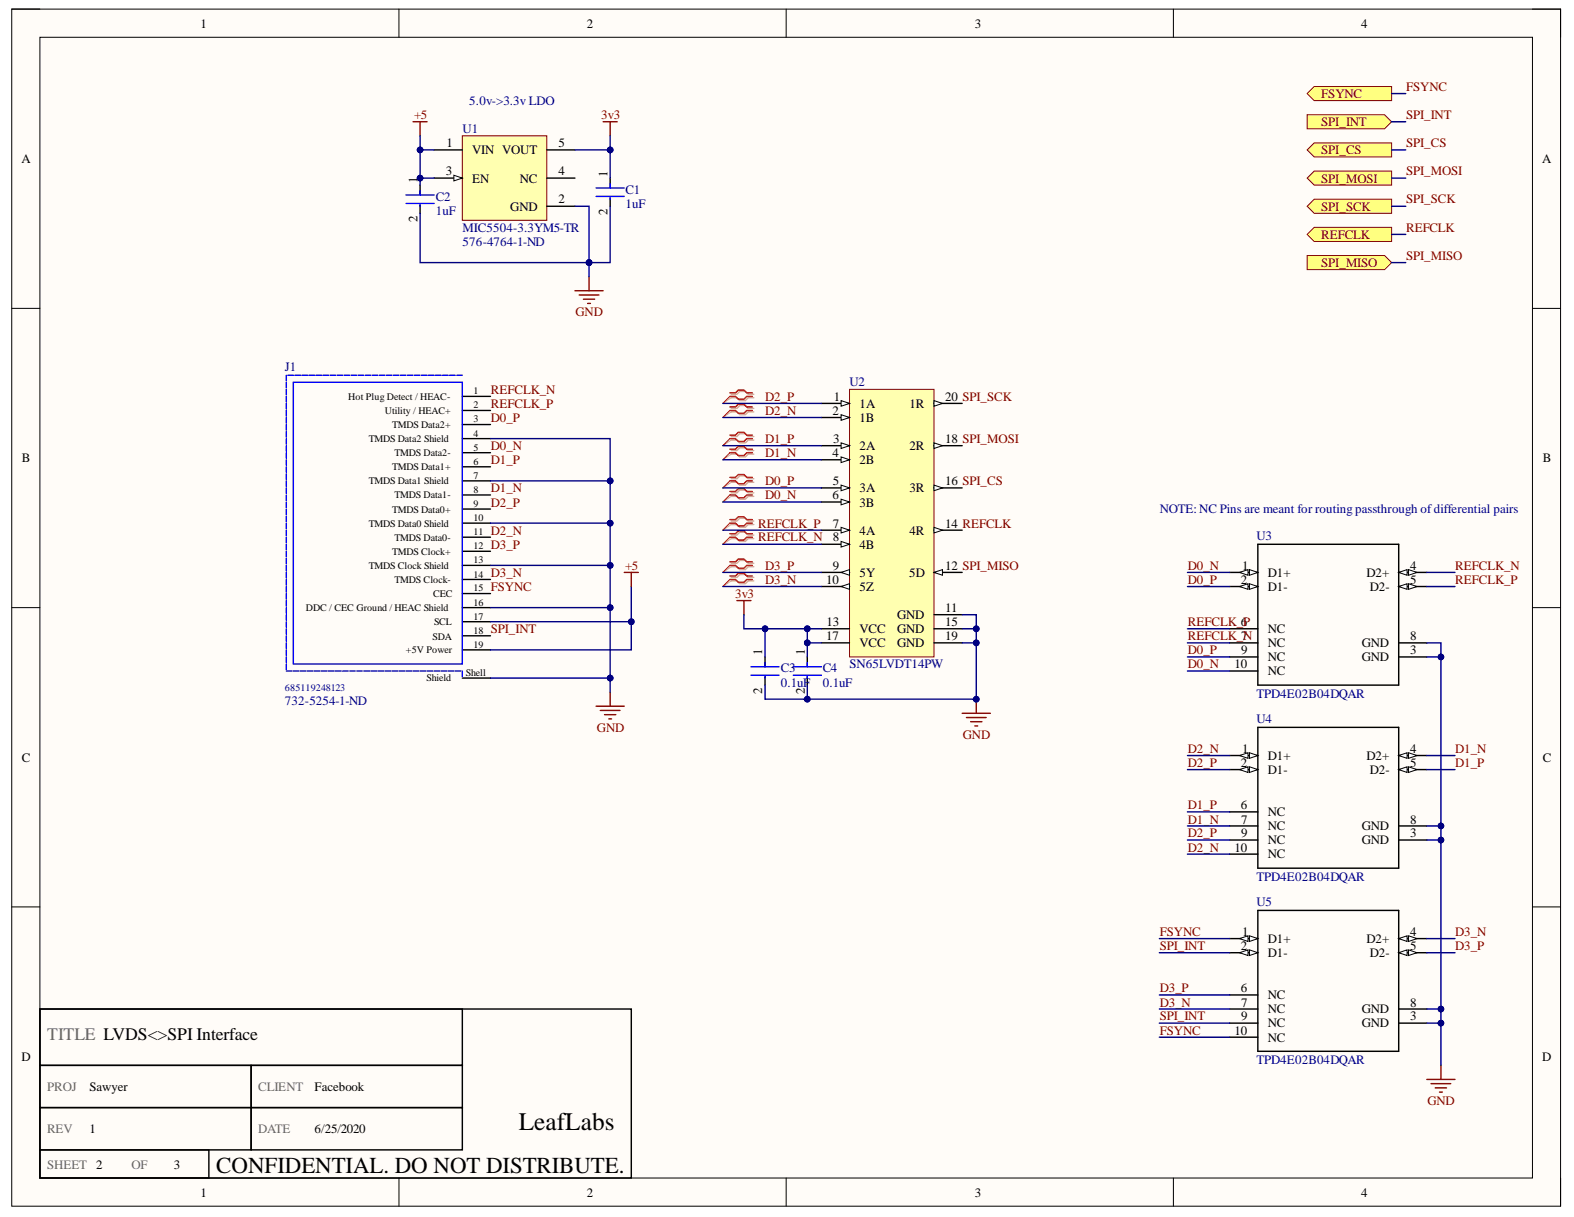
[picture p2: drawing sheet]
<svg xmlns="http://www.w3.org/2000/svg" width="279mm" height="216mm" viewBox="0 0 279 216" stroke-linecap="round" stroke-linejoin="round" font-family="sans-serif">
<defs><g id="words">
<text font-size="4.5" x="92.1" y="200.5">LeafLabs</text>
<text font-size="4.1" x="38.4" y="208.1">CONFIDENTIAL. DO NOT DISTRIBUTE.</text>
<text font-size="3.1" fill="#666" x="8.4" y="184.6">TITLE LVDS&lt;&gt;SPI Interface</text>
<g font-size="2.3">
<text x="35.6" y="4.9">1</text>
<text x="104.2" y="4.9">2</text>
<text x="173" y="4.9">3</text>
<text x="241.6" y="4.9">4</text>
<text x="3.8" y="28.9">A</text>
<text x="79.2" y="26.1">1</text>
<text x="83.8" y="27.4">VIN VOUT</text>
<text x="99.1" y="26.1">5</text>
<text x="273.8" y="28.9">A</text>
<text x="74.1" y="32.5" transform="rotate(-90 74.1 32.5)">1</text>
<text x="79.2" y="31.1">3</text>
<text x="83.8" y="32.4">EN</text>
<text x="92.3" y="32.4">NC</text>
<text x="99.1" y="31.1">4</text>
<text x="107.8" y="31.4" transform="rotate(-90 107.8 31.4)">1</text>
<text x="74.1" y="39.4" transform="rotate(-90 74.1 39.4)">2</text>
<text x="90.6" y="37.4">GND</text>
<text x="99.1" y="36.1">2</text>
<text x="107.8" y="38.1" transform="rotate(-90 107.8 38.1)">2</text>
<text x="148" y="71.1">1</text>
<text x="167.8" y="71.1">20 SPI_SCK</text>
<text x="147.8" y="73.6">2</text>
<text x="152.6" y="72.4">1A</text>
<text x="152.6" y="74.8">1B</text>
<text x="161.5" y="72.4">1R</text>
<text x="3.9" y="82">B</text>
<text x="147.8" y="81.1">4</text>
<text x="147.9" y="78.6">3</text>
<text x="152.6" y="79.8">2A</text>
<text x="152.6" y="82.3">2B</text>
<text x="161.5" y="79.8">2R</text>
<text x="167.8" y="78.6">18 SPI_MOSI</text>
<text x="273.9" y="82">B</text>
<text x="147.8" y="88.6">6</text>
<text x="147.8" y="86.1">5</text>
<text x="152.6" y="87.3">3A</text>
<text x="152.6" y="89.9">3B</text>
<text x="161.5" y="87.3">3R</text>
<text x="167.8" y="86.1">16 SPI_CS</text>
<text x="147.8" y="93.6">7</text>
<text x="152.6" y="94.9">4A</text>
<text x="161.5" y="94.9">4R</text>
<text x="167.8" y="93.6">14 REFCLK</text>
<text x="147.8" y="96">8</text>
<text x="147.8" y="101.1">9</text>
<text x="152.6" y="97.3">4B</text>
<text x="167.8" y="101.1">12 SPI_MISO</text>
<text x="220.5" y="101.1">1</text>
<text x="250.3" y="101.1">4</text>
<text x="146.7" y="103.6">10</text>
<text x="152.6" y="102.3">5Y</text>
<text x="152.6" y="104.8">5Z</text>
<text x="161.4" y="102.3">5D</text>
<text x="220.2" y="103.6">2</text>
<text x="225.1" y="102.3">D1+</text>
<text x="225.1" y="104.8">D1-</text>
<text x="242.6" y="102.3">D2+</text>
<text x="243.2" y="104.8">D2-</text>
<text x="250.3" y="103.6">5</text>
<text x="146.7" y="113.5">17</text>
<text x="146.7" y="111.1">13</text>
<text x="152.6" y="112.4">VCC</text>
<text x="159.3" y="109.8">GND</text>
<text x="159.3" y="112.4">GND</text>
<text x="167.8" y="108.6">11</text>
<text x="167.8" y="111.1">15</text>
<text x="167.8" y="113.5">19</text>
<text x="225.1" y="112.4">NC</text>
<text x="250.3" y="113.5">8</text>
<text x="135.3" y="116.2" transform="rotate(-90 135.3 116.2)">1</text>
<text x="142.8" y="116.2" transform="rotate(-90 142.8 116.2)">1</text>
<text x="152.6" y="114.8">VCC</text>
<text x="159.3" y="114.8">GND</text>
<text x="219.1" y="118.5">10</text>
<text x="220.3" y="116.1">9</text>
<text x="225.1" y="114.8">NC</text>
<text x="225.1" y="117.3">NC</text>
<text x="225.1" y="119.8">NC</text>
<text x="241.7" y="117.3">GND</text>
<text x="241.7" y="114.8">GND</text>
<text x="250.3" y="116.1">3</text>
<text x="135.3" y="123.1" transform="rotate(-90 135.3 123.1)">2</text>
<text x="142.8" y="123.1" transform="rotate(-90 142.8 123.1)">2</text>
<text x="3.9" y="135.1">C</text>
<text x="220.2" y="136">2</text>
<text x="220.5" y="133.6">1</text>
<text x="225.1" y="134.8">D1+</text>
<text x="225.1" y="137.3">D1-</text>
<text x="242.6" y="134.8">D2+</text>
<text x="243.2" y="137.3">D2-</text>
<text x="250.3" y="133.6">4</text>
<text x="250.3" y="136">5</text>
<text x="273.9" y="135.1">C</text>
<text x="220.2" y="143.6">6</text>
<text x="220.3" y="146.1">7</text>
<text x="220.3" y="148.5">9</text>
<text x="225.1" y="144.8">NC</text>
<text x="225.1" y="147.3">NC</text>
<text x="225.1" y="149.8">NC</text>
<text x="241.7" y="149.8">GND</text>
<text x="241.7" y="147.3">GND</text>
<text x="250.3" y="148.5">3</text>
<text x="250.3" y="146.1">8</text>
<text x="219.1" y="151.1">10</text>
<text x="225.1" y="152.3">NC</text>
<text x="220.5" y="166">1</text>
<text x="225.1" y="167.3">D1+</text>
<text x="242.6" y="167.3">D2+</text>
<text x="250.3" y="166">4</text>
<text x="220.2" y="168.6">2</text>
<text x="225.1" y="169.8">D1-</text>
<text x="243.2" y="169.8">D2-</text>
<text x="250.3" y="168.6">5</text>
<text x="220.2" y="176">6</text>
<text x="220.3" y="178.6">7</text>
<text x="225.1" y="177.3">NC</text>
<text x="225.1" y="179.7">NC</text>
<text x="241.7" y="179.7">GND</text>
<text x="250.3" y="178.6">8</text>
<text x="219.1" y="183.5">10</text>
<text x="220.3" y="181">9</text>
<text x="225.1" y="182.3">NC</text>
<text x="225.1" y="184.8">NC</text>
<text x="241.7" y="182.3">GND</text>
<text x="250.3" y="181">3</text>
<text x="3.8" y="188.2">D</text>
<text x="273.8" y="188.2">D</text>
<text x="15.9" y="193.5">Sawyer</text>
<text x="55.8" y="193.5">Facebook</text>
<text x="15.9" y="201">1</text>
<text x="55.8" y="201">6/25/2020</text>
<text x="17.1" y="207.3">2</text>
<text x="30.9" y="207.3">3</text>
<text x="35.6" y="212.3">1</text>
<text x="104.2" y="212.3">2</text>
<text x="173" y="212.3">3</text>
<text x="241.6" y="212.3">4</text>
</g>
<g font-size="2.3" fill="#800000">
<text x="234.5" y="17.4">FSYNC</text>
<text x="249.6" y="16.1">FSYNC</text>
<text x="73.5" y="21.1">+5</text>
<text x="106.7" y="21.1">3v3</text>
<text x="234.5" y="22.4">SPI_INT</text>
<text x="249.6" y="21.1">SPI_INT</text>
<text x="234.5" y="27.4">SPI_CS</text>
<text x="249.6" y="26.1">SPI_CS</text>
<text x="234.5" y="32.4">SPI_MOSI</text>
<text x="249.6" y="31.1">SPI_MOSI</text>
<text x="234.5" y="37.4">SPI_SCK</text>
<text x="249.6" y="36.1">SPI_SCK</text>
<text x="249.6" y="41.1">REFCLK</text>
<text x="234.5" y="42.4">REFCLK</text>
<text x="234.5" y="47.3">SPI_MISO</text>
<text x="249.6" y="46.1">SPI_MISO</text>
<text x="102.2" y="56.1">GND</text>
<text x="87.1" y="69.8">REFCLK_N</text>
<text x="135.8" y="71.1">D2_P</text>
<text x="87.1" y="74.8">D0_P</text>
<text x="87.1" y="72.4">REFCLK_P</text>
<text x="135.8" y="73.6">D2_N</text>
<text x="87.1" y="79.8">D0_N</text>
<text x="87.1" y="82.3">D1_P</text>
<text x="135.8" y="78.6">D1_P</text>
<text x="135.8" y="81.1">D1_N</text>
<text x="87.1" y="87.3">D1_N</text>
<text x="87.1" y="89.9">D2_P</text>
<text x="135.8" y="86.1">D0_P</text>
<text x="135.8" y="88.6">D0_N</text>
<text x="87.1" y="94.9">D2_N</text>
<text x="134.6" y="93.6">REFCLK_P</text>
<text x="87.1" y="97.3">D3_P</text>
<text x="111" y="101.1">+5</text>
<text x="134.6" y="96">REFCLK_N</text>
<text x="135.8" y="101.1">D3_P</text>
<text x="210.8" y="101.1">D0_N</text>
<text x="258.3" y="101.1">REFCLK_N</text>
<text x="87.1" y="102.3">D3_N</text>
<text x="87.1" y="104.8">FSYNC</text>
<text x="130.5" y="106.1">3v3</text>
<text x="135.8" y="103.6">D3_N</text>
<text x="210.8" y="103.6">D0_P</text>
<text x="258.3" y="103.6">REFCLK_P</text>
<text x="87.1" y="112.4">SPI_INT</text>
<text x="210.8" y="113.5">REFCLK_7N</text>
<text x="210.8" y="111.1">REFCLK_6P</text>
<text x="210.8" y="118.5">D0_N</text>
<text x="210.8" y="116.1">D0_P</text>
<text x="106" y="129.8">GND</text>
<text x="170.9" y="131">GND</text>
<text x="210.8" y="133.6">D2_N</text>
<text x="210.8" y="136">D2_P</text>
<text x="258.3" y="133.6">D1_N</text>
<text x="258.3" y="136">D1_P</text>
<text x="210.8" y="143.6">D1_P</text>
<text x="210.8" y="148.5">D2_P</text>
<text x="210.8" y="146.1">D1_N</text>
<text x="210.8" y="151.1">D2_N</text>
<text x="205.9" y="166">FSYNC</text>
<text x="258.3" y="166">D3_N</text>
<text x="205.9" y="168.6">SPI_INT</text>
<text x="258.3" y="168.6">D3_P</text>
<text x="205.9" y="178.6">D3_N</text>
<text x="205.9" y="176">D3_P</text>
<text x="205.9" y="181">SPI_INT</text>
<text x="205.9" y="183.5">FSYNC</text>
<text x="253.4" y="196.1">GND</text>
</g>
<g font-size="2.3" fill="#000080">
<text x="82.1" y="23.6">U1</text>
<text x="83.3" y="18.6">5.0v-&gt;3.3v LDO</text>
<text x="77.4" y="35.6">C2</text>
<text x="111" y="34.4">C1</text>
<text x="77.4" y="38.1">1uF</text>
<text x="82.1" y="41.1">MIC5504-3.3YM5-TR</text>
<text x="111" y="36.9">1uF</text>
<text x="82.1" y="43.6">576-4764-1-ND</text>
<text x="50.6" y="65.9">J1</text>
<text x="150.8" y="68.6">U2</text>
<text x="205.9" y="91.1">NOTE:NC Pins are meant for routingpassthrough ofdifferential pairs</text>
<text x="223" y="95.9">U3</text>
<text x="138.6" y="119.3">C3</text>
<text x="146.1" y="119.3">C4</text>
<text x="150.8" y="118.5">SN65LVDT14PW</text>
<text x="50.6" y="125">732-5254-1-ND</text>
<text x="138.6" y="121.8">0.1uF</text>
<text x="146.1" y="121.8">0.1uF</text>
<text x="223" y="123.9">TPD4E02B04DQAR</text>
<text x="223" y="128.3">U4</text>
<text x="223" y="156.3">TPD4E02B04DQAR</text>
<text x="223" y="160.8">U5</text>
<text x="223" y="188.8">TPD4E02B04DQAR</text>
</g>
<g font-size="2.3" fill="#666">
<text x="8.4" y="193.5">PROJ</text>
<text x="45.8" y="193.5">CLIENT</text>
<text x="8.4" y="201">REV</text>
<text x="45.8" y="201">DATE</text>
<text x="8.4" y="207.3">SHEET</text>
<text x="23.3" y="207.3">OF</text>
</g>
<g font-size="1.8">
<text x="61.8" y="70.9">Hot Plug Detect / HEAC-</text>
<text x="84.1" y="69.9">1</text>
<text x="68.3" y="73.5">Utility / HEAC+</text>
<text x="69.6" y="75.9">TMDS Data2+</text>
<text x="84.1" y="72.5">2</text>
<text x="84.1" y="74.9">3</text>
<text x="84.1" y="77.4">4</text>
<text x="65.5" y="78.5">TMDS Data2 Shield</text>
<text x="69.6" y="83.4">TMDS Data1+</text>
<text x="70" y="80.9">TMDS Data2-</text>
<text x="84.1" y="80">5</text>
<text x="84.1" y="82.4">6</text>
<text x="65.5" y="85.9">TMDS Data1 Shield</text>
<text x="70" y="88.4">TMDS Data1-</text>
<text x="84.1" y="85">7</text>
<text x="84.1" y="87.4">8</text>
<text x="84.1" y="90">9</text>
<text x="65.5" y="93.4">TMDS Data0 Shield</text>
<text x="69.6" y="91">TMDS Data0+</text>
<text x="70" y="96">TMDS Data0-</text>
<text x="84.1" y="92.4">10</text>
<text x="84.1" y="94.9">11</text>
<text x="65.5" y="100.9">TMDS Clock Shield</text>
<text x="69.6" y="98.4">TMDS Clock+</text>
<text x="84.1" y="97.4">12</text>
<text x="84.1" y="99.9">13</text>
<text x="70" y="103.4">TMDS Clock-</text>
<text x="76.9" y="105.9">CEC</text>
<text x="84.1" y="102.5">14</text>
<text x="84.1" y="104.9">15</text>
<text x="84.1" y="107.5">16</text>
<text x="54.3" y="108.4">DDC / CEC Ground / HEAC Shield</text>
<text x="76.8" y="113.5">SDA</text>
<text x="77" y="110.9">SCL</text>
<text x="84.1" y="109.9">17</text>
<text x="84.1" y="112.4">18</text>
<text x="72.1" y="115.9">+5V Power</text>
<text x="82.7" y="119.9">Shell</text>
<text x="84.1" y="114.9">19</text>
<text x="75.7" y="120.9">Shield</text>
</g>
<text font-size="1.8" fill="#000080" x="50.6" y="122.7">685119248123</text>
</g></defs>
<path d="M2.1 1.6h274.9v212.4h-274.9z" fill-rule="evenodd" fill="#fffcf8"/>
<path d="M2.1 1.6h274.9v212.4h-274.9z" fill="none" stroke="#000" stroke-width=".18"/>
<path d="M7.1 6.6h264.9v202.4h-264.9z" fill-rule="evenodd" fill="#fffcf8"/>
<g fill="none" stroke="#000" stroke-width=".18">
<path d="M2.1 1.6h5M7.1 6.6h264.9v202.4h-264.9zM70.8 1.6v5M139.5 1.6v5M208.3 1.6v5M272 1.6h5v5M2.1 54.7h5M272 54.7h5M2.1 107.8h5M272 107.8h5M2.1 160.9h5M272 160.9h5"/>
<path d="M70.8 209v5M139.5 209v5M208.3 209v5M277 209v5"/>
</g>
<path d="M218.3 101.5h5M7.1 179h75v10h-75zM7.1 179h105v30h-105zM7.1 189h37.5v7.5h-37.5zM7.1 196.5h37.5v7.5h-37.5zM44.6 189h37.5v7.5h-37.5zM44.6 196.5h37.5v7.5h-37.5zM7.1 204h30v5h-30z" fill="none" stroke="#000" stroke-width=".25"/>
<path d="M221.8 101.1l1.5 .4-1.5 .6z" fill="#f8fcff"/>
<path d="M221.8 101.1l1.5 .4-1.5 .6z" fill="none" stroke="#000" stroke-width=".18"/>
<path d="M220 101.5l1.5-.4v1z" fill="#f8fcff"/>
<path d="M220 101.5l1.5-.4v1z" fill="none" stroke="#000" stroke-width=".18"/>
<path d="M218.3 104.1h5" fill="none" stroke="#000" stroke-width=".25"/>
<path d="M221.8 103.6l1.5 .5-1.5 .4z" fill="#f8fcff"/>
<path d="M221.8 103.6l1.5 .5-1.5 .4z" fill="none" stroke="#000" stroke-width=".18"/>
<path d="M220 104.1l1.5-.5v.9z" fill="#f8fcff"/>
<path d="M220 104.1l1.5-.5v.9z" fill="none" stroke="#000" stroke-width=".18"/>
<path d="M248.3 116.5h5M248.3 101.5h5" fill="none" stroke="#000" stroke-width=".25"/>
<path d="M248.3 101.5l1.5-.4v1z" fill="#f8fcff"/>
<path d="M248.3 101.5l1.5-.4v1z" fill="none" stroke="#000" stroke-width=".18"/>
<path d="M250 101.1l1.5 .4-1.5 .6z" fill="#f8fcff"/>
<path d="M250 101.1l1.5 .4-1.5 .6z" fill="none" stroke="#000" stroke-width=".18"/>
<path d="M248.3 104.1h5" fill="none" stroke="#000" stroke-width=".25"/>
<path d="M248.3 104.1l1.5-.5v.9z" fill="#f8fcff"/>
<path d="M248.3 104.1l1.5-.5v.9z" fill="none" stroke="#000" stroke-width=".18"/>
<path d="M250 103.6l1.5 .5-1.5 .4z" fill="#f8fcff"/>
<path d="M250 103.6l1.5 .5-1.5 .4z" fill="none" stroke="#000" stroke-width=".18"/>
<path d="M223.3 96.6h25v24.9h-25zM218.3 114.1h5M218.3 111.5h5M218.3 116.5h5M218.3 119h5M248.3 114.1h5M218.3 134h5" fill="none" stroke="#000" stroke-width=".25"/>
<path d="M221.8 133.5l1.5 .5-1.5 .5z" fill="#f8fcff"/>
<path d="M221.8 133.5l1.5 .5-1.5 .5z" fill="none" stroke="#000" stroke-width=".18"/>
<path d="M220 134l1.5-.5v1z" fill="#f8fcff"/>
<path d="M220 134l1.5-.5v1z" fill="none" stroke="#000" stroke-width=".18"/>
<path d="M218.3 136.5h5" fill="none" stroke="#000" stroke-width=".25"/>
<path d="M221.8 136l1.5 .5-1.5 .5z" fill="#f8fcff"/>
<path d="M221.8 136l1.5 .5-1.5 .5z" fill="none" stroke="#000" stroke-width=".18"/>
<path d="M220 136.5l1.5-.5v1z" fill="#f8fcff"/>
<path d="M220 136.5l1.5-.5v1z" fill="none" stroke="#000" stroke-width=".18"/>
<path d="M248.3 134h5M248.3 149h5" fill="none" stroke="#000" stroke-width=".25"/>
<path d="M248.3 134l1.5-.5v1z" fill="#f8fcff"/>
<path d="M248.3 134l1.5-.5v1z" fill="none" stroke="#000" stroke-width=".18"/>
<path d="M250 133.5l1.5 .5-1.5 .5z" fill="#f8fcff"/>
<path d="M250 133.5l1.5 .5-1.5 .5z" fill="none" stroke="#000" stroke-width=".18"/>
<path d="M248.3 136.5h5" fill="none" stroke="#000" stroke-width=".25"/>
<path d="M248.3 136.5l1.5-.5v1z" fill="#f8fcff"/>
<path d="M248.3 136.5l1.5-.5v1z" fill="none" stroke="#000" stroke-width=".18"/>
<path d="M250 136l1.5 .5-1.5 .5z" fill="#f8fcff"/>
<path d="M250 136l1.5 .5-1.5 .5z" fill="none" stroke="#000" stroke-width=".18"/>
<path d="M223.3 129h25v25h-25zM218.3 146.5h5M218.3 144h5M218.3 149h5M218.3 151.5h5M248.3 146.5h5M218.3 166.5h5" fill="none" stroke="#000" stroke-width=".25"/>
<path d="M221.8 166l1.5 .5-1.5 .5z" fill="#f8fcff"/>
<path d="M221.8 166l1.5 .5-1.5 .5z" fill="none" stroke="#000" stroke-width=".18"/>
<path d="M220 166.5l1.5-.5v1z" fill="#f8fcff"/>
<path d="M220 166.5l1.5-.5v1z" fill="none" stroke="#000" stroke-width=".18"/>
<path d="M218.3 169h5" fill="none" stroke="#000" stroke-width=".25"/>
<path d="M221.8 168.5l1.5 .5-1.5 .5z" fill="#f8fcff"/>
<path d="M221.8 168.5l1.5 .5-1.5 .5z" fill="none" stroke="#000" stroke-width=".18"/>
<path d="M220 169l1.5-.5v1z" fill="#f8fcff"/>
<path d="M220 169l1.5-.5v1z" fill="none" stroke="#000" stroke-width=".18"/>
<path d="M248.3 166.5h5M248.3 181.5h5" fill="none" stroke="#000" stroke-width=".25"/>
<path d="M248.3 166.5l1.5-.5v1z" fill="#f8fcff"/>
<path d="M248.3 166.5l1.5-.5v1z" fill="none" stroke="#000" stroke-width=".18"/>
<path d="M250 166l1.5 .5-1.5 .5z" fill="#f8fcff"/>
<path d="M250 166l1.5 .5-1.5 .5z" fill="none" stroke="#000" stroke-width=".18"/>
<path d="M248.3 169h5" fill="none" stroke="#000" stroke-width=".25"/>
<path d="M248.3 169l1.5-.5v1z" fill="#f8fcff"/>
<path d="M248.3 169l1.5-.5v1z" fill="none" stroke="#000" stroke-width=".18"/>
<path d="M250 168.5l1.5 .5-1.5 .5z" fill="#f8fcff"/>
<path d="M250 168.5l1.5 .5-1.5 .5z" fill="none" stroke="#000" stroke-width=".18"/>
<path d="M218.3 179h5M218.3 176.5h5M223.3 161.5h25v25h-25zM248.3 179h5M218.3 181.5h5M218.3 184h5" fill="none" stroke="#000" stroke-width=".25"/>
<path d="M150.8 69.1h15v47.4h-15z" fill-rule="evenodd" fill="#ffffb0"/>
<path d="M150.8 69.1h15v47.4h-15z" fill="none" stroke="#800000" stroke-width=".18"/>
<path d="M145.8 71.6h5" fill="none" stroke="#000" stroke-width=".25"/>
<path d="M149.3 71.1l1.5 .5-1.5 .5z" fill="#f8fcff"/>
<path d="M149.3 71.1l1.5 .5-1.5 .5z" fill="none" stroke="#000" stroke-width=".18"/>
<path d="M145.8 74.1h5" fill="none" stroke="#000" stroke-width=".25"/>
<path d="M149.3 73.6l1.5 .5-1.5 .5z" fill="#f8fcff"/>
<path d="M149.3 73.6l1.5 .5-1.5 .5z" fill="none" stroke="#000" stroke-width=".18"/>
<path d="M145.8 79.1h5" fill="none" stroke="#000" stroke-width=".25"/>
<path d="M149.3 78.6l1.5 .5-1.5 .5z" fill="#f8fcff"/>
<path d="M149.3 78.6l1.5 .5-1.5 .5z" fill="none" stroke="#000" stroke-width=".18"/>
<path d="M145.8 81.6h5" fill="none" stroke="#000" stroke-width=".25"/>
<path d="M149.3 81.1l1.5 .5-1.5 .5z" fill="#f8fcff"/>
<path d="M149.3 81.1l1.5 .5-1.5 .5z" fill="none" stroke="#000" stroke-width=".18"/>
<path d="M145.8 86.6h5" fill="none" stroke="#000" stroke-width=".25"/>
<path d="M149.3 86.1l1.5 .5-1.5 .5z" fill="#f8fcff"/>
<path d="M149.3 86.1l1.5 .5-1.5 .5z" fill="none" stroke="#000" stroke-width=".18"/>
<path d="M145.8 89.1h5" fill="none" stroke="#000" stroke-width=".25"/>
<path d="M149.3 88.6l1.5 .5-1.5 .5z" fill="#f8fcff"/>
<path d="M149.3 88.6l1.5 .5-1.5 .5z" fill="none" stroke="#000" stroke-width=".18"/>
<path d="M145.8 94.1h5" fill="none" stroke="#000" stroke-width=".25"/>
<path d="M149.3 93.6l1.5 .5-1.5 .5z" fill="#f8fcff"/>
<path d="M149.3 93.6l1.5 .5-1.5 .5z" fill="none" stroke="#000" stroke-width=".18"/>
<path d="M145.8 96.6h5" fill="none" stroke="#000" stroke-width=".25"/>
<path d="M149.3 96.1l1.5 .5-1.5 .5z" fill="#f8fcff"/>
<path d="M149.3 96.1l1.5 .5-1.5 .5z" fill="none" stroke="#000" stroke-width=".18"/>
<path d="M145.8 101.5h5" fill="none" stroke="#000" stroke-width=".25"/>
<path d="M149.3 101.5l1.5-.4v1z" fill="#f8fcff"/>
<path d="M149.3 101.5l1.5-.4v1z" fill="none" stroke="#000" stroke-width=".18"/>
<path d="M145.8 104h5" fill="none" stroke="#000" stroke-width=".25"/>
<path d="M149.3 104l1.5-.4v.9z" fill="#f8fcff"/>
<path d="M149.3 104l1.5-.4v.9z" fill="none" stroke="#000" stroke-width=".18"/>
<path d="M165.8 109h5M165.8 101.5h5" fill="none" stroke="#000" stroke-width=".25"/>
<path d="M165.8 101.5l1.5-.4v1z" fill="#f8fcff"/>
<path d="M165.8 101.5l1.5-.4v1z" fill="none" stroke="#000" stroke-width=".18"/>
<path d="M165.8 94.1h5M145.8 111.5h5" fill="none" stroke="#000" stroke-width=".25"/>
<path d="M165.8 93.6l1.5 .5-1.5 .5z" fill="#f8fcff"/>
<path d="M165.8 93.6l1.5 .5-1.5 .5z" fill="none" stroke="#000" stroke-width=".18"/>
<path d="M165.8 86.6h5M165.8 111.5h5" fill="none" stroke="#000" stroke-width=".25"/>
<path d="M165.8 86.1l1.5 .5-1.5 .5z" fill="#f8fcff"/>
<path d="M165.8 86.1l1.5 .5-1.5 .5z" fill="none" stroke="#000" stroke-width=".18"/>
<path d="M165.8 79.1h5M145.8 114h5" fill="none" stroke="#000" stroke-width=".25"/>
<path d="M165.8 78.6l1.5 .5-1.5 .5z" fill="#f8fcff"/>
<path d="M165.8 78.6l1.5 .5-1.5 .5z" fill="none" stroke="#000" stroke-width=".18"/>
<path d="M165.8 71.6h5M165.8 114h5" fill="none" stroke="#000" stroke-width=".25"/>
<path d="M165.8 71.1l1.5 .5-1.5 .5z" fill="#f8fcff"/>
<path d="M165.8 71.1l1.5 .5-1.5 .5z" fill="none" stroke="#000" stroke-width=".18"/>
<path d="M135.8 116.5v1.8M143.3 116.5v1.8M135.8 120v1.5M143.3 120v1.5" fill="none" stroke="#000" stroke-width=".25"/>
<path d="M133.3 118.3h5M133.3 119.8h5M135.8 117.5v.8M140.8 118.3h5M140.8 119.8h5M143.3 117.5v.8M135.8 120v.3M143.3 120v.3" fill="none" stroke="#00f" stroke-width=".25"/>
<path d="M170.8 126.5h5M171.6 127.3h3.5M172.3 128h2M173 128.8h.5M173.3 124v2.5" fill="none" stroke="#800000" stroke-width=".25"/>
<circle cx="173.3" cy="124" r=".5" fill="#000080"/>
<circle cx="173.3" cy="124" r=".5" fill="none" stroke="#000080" stroke-width=".18"/>
<path d="M232 16.6l1.3-1.2h13.7v2.4h-13.7z" fill-rule="evenodd" fill="#ffff80"/>
<path d="M232 16.6l1.3-1.2h13.7v2.4h-13.7z" fill="none" stroke="#800000" stroke-width=".18"/>
<path d="M232 20.4h13.8l1.2 1.2-1.2 1.2h-13.8z" fill-rule="evenodd" fill="#ffff80"/>
<path d="M232 20.4h13.8l1.2 1.2-1.2 1.2h-13.8z" fill="none" stroke="#800000" stroke-width=".18"/>
<path d="M232 26.6l1.3-1.2h13.7v2.4h-13.7z" fill-rule="evenodd" fill="#ffff80"/>
<path d="M232 26.6l1.3-1.2h13.7v2.4h-13.7z" fill="none" stroke="#800000" stroke-width=".18"/>
<path d="M233.3 35.3h13.7v2.5h-13.7l-1.3-1.2z" fill-rule="evenodd" fill="#ffff80"/>
<path d="M233.3 35.3h13.7v2.5h-13.7l-1.3-1.2z" fill="none" stroke="#800000" stroke-width=".18"/>
<path d="M232 41.6l1.3-1.3h13.7v2.5h-13.7z" fill-rule="evenodd" fill="#ffff80"/>
<path d="M232 41.6l1.3-1.3h13.7v2.5h-13.7z" fill="none" stroke="#800000" stroke-width=".18"/>
<path d="M232 31.6l1.3-1.2h13.7v2.4h-13.7z" fill-rule="evenodd" fill="#ffff80"/>
<path d="M232 31.6l1.3-1.2h13.7v2.4h-13.7z" fill="none" stroke="#800000" stroke-width=".18"/>
<path d="M232 45.3h13.8l1.2 1.3-1.2 1.2h-13.8z" fill-rule="evenodd" fill="#ffff80"/>
<path d="M232 45.3h13.8l1.2 1.3-1.2 1.2h-13.8z" fill="none" stroke="#800000" stroke-width=".18"/>
<path d="M105.8 125.3h5M106.6 126h3.5M107.3 126.8h2M108.1 127.5h.5M108.3 122.8v2.5M253.3 191.5h5M254 192.2h3.5M254.8 193h2M255.5 193.7h.5M255.8 189v2.5" fill="none" stroke="#800000" stroke-width=".25"/>
<g fill="none" stroke="#d0a19e" stroke-width=".25">
<path d="M129.8 69.9h1l.5-.5h1l.5 .5h1M129.8 70.6h1l.5 .5h1l.5-.5h1M129.8 72.4h1l.5-.5h1l.5 .5h1M129.8 73.1h1l.5 .5h1l.5-.5h1M129.8 77.4h1l.5-.5h1l.5 .5h1M129.8 78.1h1l.5 .5h1l.5-.5h1M129.8 79.9h1l.5-.5h1l.5 .5h1M129.8 80.6h1l.5 .5h1l.5-.5h1M129.8 84.9h1l.5-.5h1l.5 .5h1M129.8 85.6h1l.5 .5h1l.5-.5h1M129.8 87.4h1l.5-.5h1l.5 .5h1M129.8 88.1h1l.5 .5h1l.5-.5h1"/>
<path d="M129.8 92.4h1l.5-.5h1l.5 .5h1M129.8 93.1h1l.5 .5h1l.5-.5h1M129.8 94.9h1l.5-.5h1l.5 .5h1M129.8 95.6h1l.5 .5h1l.5-.5h1M129.8 99.9h1l.5-.5h1l.5 .5h1M129.8 100.5h1l.5 .6h1l.5-.6h1M129.8 102.4h1l.5-.5h1l.5 .5h1M129.8 103h1l.5 .6h1l.5-.6h1"/>
</g>
<path d="M129.8 70.6l-1.5 1M129.8 73.1l-1.5 1M129.8 78.1l-1.5 1M129.8 80.6l-1.5 1M129.8 85.6l-1.5 1M129.8 88.1l-1.5 1M129.8 93.1l-1.5 1M129.8 95.6l-1.5 1M129.8 100.5l-1.5 1M129.8 103l-1.5 1" fill="none" stroke="#d0a19e" stroke-width=".18"/>
<g fill="none" stroke="#f00" stroke-width=".25">
<path d="M129.6 69.7h1l.5-.5h1l.5 .5h1M129.6 70.3h1l.5 .5h1l.5-.5h1M129.6 72.2h1l.5-.5h1l.5 .5h1M129.6 72.8h1l.5 .5h1l.5-.5h1M129.6 77.2h1l.5-.5h1l.5 .5h1M129.6 77.8h1l.5 .5h1l.5-.5h1M129.6 79.7h1l.5-.5h1l.5 .5h1M129.6 80.3h1l.5 .5h1l.5-.5h1M129.6 84.7h1l.5-.5h1l.5 .5h1M129.6 85.3h1l.5 .5h1l.5-.5h1M129.6 87.2h1l.5-.5h1l.5 .5h1M129.6 87.8h1l.5 .5h1l.5-.5h1"/>
<path d="M129.6 92.2h1l.5-.5h1l.5 .5h1M129.6 92.8h1l.5 .5h1l.5-.5h1M129.6 94.7h1l.5-.5h1l.5 .5h1M129.6 95.3h1l.5 .5h1l.5-.5h1M129.6 99.7h1l.5-.5h1l.5 .5h1M129.6 100.3h1l.5 .5h1l.5-.5h1M129.6 102.2h1l.5-.5h1l.5 .5h1M129.6 102.8h1l.5 .5h1l.5-.5h1"/>
</g>
<path d="M129.6 70.3l-1.3 1.3M129.6 72.8l-1.3 1.3M129.6 77.8l-1.3 1.3M129.6 80.3l-1.3 1.3M129.6 85.3l-1.3 1.3M129.6 87.8l-1.3 1.3M129.6 92.8l-1.3 1.3M129.6 95.3l-1.3 1.3M129.6 100.3l-1.3 1.2M129.6 102.8l-1.3 1.2" fill="none" stroke="#f00" stroke-width=".18"/>
<g fill="none" stroke="#000" stroke-width=".25">
<path d="M74.6 32.8v1.8M74.6 36.3v1.5M108.3 31.6v1.7M108.3 35.1v1.5M82.1 70.3h5M82.1 72.8h5M82.1 75.3h5M82.1 77.8h5M82.1 80.3h5M82.1 82.8h5M82.1 85.3h5M82.1 87.8h5"/>
<path d="M82.1 90.3h5M82.1 92.8h5M82.1 95.3h5M82.1 97.8h5M82.1 100.3h5M82.1 102.8h5M82.1 105.3h5M82.1 107.8h5M82.1 110.3h5M82.1 112.8h5M82.1 115.3h5M82.1 120.3h5"/>
</g>
<g fill="none" stroke="#00f" stroke-width=".25">
<path d="M72.1 34.6h5M72.1 36.1h5M74.6 33.8v.8M74.6 36.3v.3M105.8 33.3h5M105.8 34.8h5M108.3 32.6v.7M108.3 35.1v.2M50.8 66.6v1M50.8 67.8v1M50.8 69.1v1M50.8 70.3v1"/>
<path d="M50.8 71.6v1M50.8 72.8v1M50.8 74.1v1M50.8 75.3v1M50.8 76.6v1M50.8 77.8v1M50.8 79.1v1M51.1 66.6h1M52.1 67.8h30v50h-30zM52.3 66.6h1M53.6 66.6h1M54.8 66.6h1"/>
<path d="M56.1 66.6h1M57.3 66.6h1M58.6 66.6h1M59.8 66.6h1M61.1 66.6h1M62.3 66.6h1M63.6 66.6h1M64.8 66.6h1M66.1 66.6h1M67.3 66.6h1M68.6 66.6h1M69.8 66.6h1"/>
<path d="M71.1 66.6h1M72.3 66.6h1M73.6 66.6h1M74.8 66.6h1M76.1 66.6h1M77.3 66.6h1M78.6 66.6h1M79.8 66.6h1M81.1 66.6h1M50.8 80.3v1M50.8 81.6v1M50.8 82.8v1"/>
<path d="M50.8 84.1v1M50.8 85.3v1M50.8 86.6v1M50.8 87.8v1M50.8 89.1v1M50.8 90.3v1M50.8 91.6v1M50.8 92.8v1M50.8 94.1v1M50.8 95.3v1M50.8 96.6v1M50.8 97.8v1"/>
<path d="M50.8 99.1v1M50.8 100.3v1M50.8 101.5v1.1M50.8 102.8v1M50.8 104v1M50.8 105.3v1M50.8 106.5v1M50.8 107.8v1M50.8 109v1M50.8 110.3v1M50.8 111.5v1M50.8 112.8v1"/>
<path d="M50.8 114v1M50.8 115.3v1M50.8 116.5v1M50.8 117.8v1M50.8 119h1M52.1 119h1M53.3 119h1M54.6 119h1M55.8 119h1M57.1 119h1M58.3 119h1M59.6 119h1"/>
<path d="M60.8 119h1M62.1 119h1M63.3 119h1M64.6 119h1M65.8 119h1M67.1 119h1M68.3 119h1M69.6 119h1M70.8 119h1M72.1 119h1M73.3 119h1M74.6 119h1"/>
<path d="M75.8 119h1M77.1 119h1M78.3 119h1M79.6 119h1M80.8 119h1M82.1 119v1"/>
</g>
<path d="M82.1 24.1h15v15h-15z" fill-rule="evenodd" fill="#ffffb0"/>
<path d="M82.1 24.1h15v15h-15z" fill="none" stroke="#800000" stroke-width=".18"/>
<path d="M77.1 26.6h5M77.1 31.6h5M97.1 36.6h5" fill="none" stroke="#000" stroke-width=".25"/>
<path d="M80.6 31.1l1.5 .5-1.5 .5z" fill="#f8fcff"/>
<path d="M80.6 31.1l1.5 .5-1.5 .5z" fill="none" stroke="#000" stroke-width=".18"/>
<path d="M97.1 31.6h5M97.1 26.6h5" fill="none" stroke="#000" stroke-width=".25"/>
<path d="M73.3 21.6h2.5M74.6 21.6v2.5M107.1 21.6h2.5M108.3 21.6v2.5M102.1 51.6h5M102.8 52.3h3.5M103.6 53.1h2M104.3 53.8h.5M104.6 49.1v2.5" fill="none" stroke="#800000" stroke-width=".25"/>
<path d="M104.6 46.6v2.5" fill="none" stroke="#000080" stroke-width=".25"/>
<circle cx="104.6" cy="46.6" r=".5" fill="#000080"/>
<circle cx="104.6" cy="46.6" r=".5" fill="none" stroke="#000080" stroke-width=".18"/>
<path d="M108.3 36.6v10h-33.7v-8.8" fill="none" stroke="#000080" stroke-width=".25"/>
<circle cx="104.6" cy="46.6" r=".5" fill="#000080"/>
<circle cx="104.6" cy="46.6" r=".5" fill="none" stroke="#000080" stroke-width=".18"/>
<path d="M74.6 26.6v5h2.5" fill="none" stroke="#000080" stroke-width=".25"/>
<circle cx="74.6" cy="26.6" r=".5" fill="#000080"/>
<circle cx="74.6" cy="26.6" r=".5" fill="none" stroke="#000080" stroke-width=".18"/>
<circle cx="74.6" cy="31.6" r=".5" fill="#000080"/>
<circle cx="74.6" cy="31.6" r=".5" fill="none" stroke="#000080" stroke-width=".18"/>
<path d="M74.6 24.1v2.5h2.5" fill="none" stroke="#000080" stroke-width=".25"/>
<circle cx="74.6" cy="26.6" r=".5" fill="#000080"/>
<circle cx="74.6" cy="26.6" r=".5" fill="none" stroke="#000080" stroke-width=".18"/>
<path d="M87.1 120.3h21.2" fill="none" stroke="#000080" stroke-width=".25"/>
<circle cx="108.3" cy="120.3" r=".5" fill="#000080"/>
<circle cx="108.3" cy="120.3" r=".5" fill="none" stroke="#000080" stroke-width=".18"/>
<path d="M112.1 110.3v5h-25" fill="none" stroke="#000080" stroke-width=".25"/>
<circle cx="112.1" cy="110.3" r=".5" fill="#000080"/>
<circle cx="112.1" cy="110.3" r=".5" fill="none" stroke="#000080" stroke-width=".18"/>
<path d="M112.1 104v6.3h-25" fill="none" stroke="#000080" stroke-width=".25"/>
<circle cx="112.1" cy="110.3" r=".5" fill="#000080"/>
<circle cx="112.1" cy="110.3" r=".5" fill="none" stroke="#000080" stroke-width=".18"/>
<path d="M87.1 107.8h21.2" fill="none" stroke="#000080" stroke-width=".25"/>
<circle cx="108.3" cy="107.8" r=".5" fill="#000080"/>
<circle cx="108.3" cy="107.8" r=".5" fill="none" stroke="#000080" stroke-width=".18"/>
<path d="M87.1 100.3h21.2" fill="none" stroke="#000080" stroke-width=".25"/>
<circle cx="108.3" cy="100.3" r=".5" fill="#000080"/>
<circle cx="108.3" cy="100.3" r=".5" fill="none" stroke="#000080" stroke-width=".18"/>
<path d="M87.1 92.8h21.2" fill="none" stroke="#000080" stroke-width=".25"/>
<circle cx="108.3" cy="92.8" r=".5" fill="#000080"/>
<circle cx="108.3" cy="92.8" r=".5" fill="none" stroke="#000080" stroke-width=".18"/>
<path d="M87.1 85.3h21.2" fill="none" stroke="#000080" stroke-width=".25"/>
<circle cx="108.3" cy="85.3" r=".5" fill="#000080"/>
<circle cx="108.3" cy="85.3" r=".5" fill="none" stroke="#000080" stroke-width=".18"/>
<path d="M87.1 77.8h21.2v45" fill="none" stroke="#000080" stroke-width=".25"/>
<circle cx="108.3" cy="85.3" r=".5" fill="#000080"/>
<circle cx="108.3" cy="85.3" r=".5" fill="none" stroke="#000080" stroke-width=".18"/>
<circle cx="108.3" cy="92.8" r=".5" fill="#000080"/>
<circle cx="108.3" cy="92.8" r=".5" fill="none" stroke="#000080" stroke-width=".18"/>
<circle cx="108.3" cy="100.3" r=".5" fill="#000080"/>
<circle cx="108.3" cy="100.3" r=".5" fill="none" stroke="#000080" stroke-width=".18"/>
<circle cx="108.3" cy="107.8" r=".5" fill="#000080"/>
<circle cx="108.3" cy="107.8" r=".5" fill="none" stroke="#000080" stroke-width=".18"/>
<circle cx="108.3" cy="120.3" r=".5" fill="#000080"/>
<circle cx="108.3" cy="120.3" r=".5" fill="none" stroke="#000080" stroke-width=".18"/>
<path d="M102.1 36.6h2.5v10" fill="none" stroke="#000080" stroke-width=".25"/>
<circle cx="104.6" cy="46.6" r=".5" fill="#000080"/>
<circle cx="104.6" cy="46.6" r=".5" fill="none" stroke="#000080" stroke-width=".18"/>
<path d="M102.1 26.6h6.2v5" fill="none" stroke="#000080" stroke-width=".25"/>
<circle cx="108.3" cy="26.6" r=".5" fill="#000080"/>
<circle cx="108.3" cy="26.6" r=".5" fill="none" stroke="#000080" stroke-width=".18"/>
<path d="M128.3 79.1h17.5M128.3 74.1h17.5M128.3 71.6h17.5M128.3 96.6h17.5M128.3 94.1h17.5M128.3 89.1h17.5M128.3 86.6h17.5M128.3 81.6h17.5M128.3 104h17.5M128.3 101.5h17.5M170.8 109.1h2.5v14.9h-37.5v-2.5" fill="none" stroke="#000080" stroke-width=".25"/>
<circle cx="143.3" cy="124" r=".5" fill="#000080"/>
<circle cx="143.3" cy="124" r=".5" fill="none" stroke="#000080" stroke-width=".18"/>
<circle cx="173.3" cy="124" r=".5" fill="#000080"/>
<circle cx="173.3" cy="124" r=".5" fill="none" stroke="#000080" stroke-width=".18"/>
<circle cx="173.3" cy="114" r=".5" fill="#000080"/>
<circle cx="173.3" cy="114" r=".5" fill="none" stroke="#000080" stroke-width=".18"/>
<circle cx="173.3" cy="111.5" r=".5" fill="#000080"/>
<circle cx="173.3" cy="111.5" r=".5" fill="none" stroke="#000080" stroke-width=".18"/>
<path d="M145.8 114h-2.5v2.5" fill="none" stroke="#000080" stroke-width=".25"/>
<circle cx="143.3" cy="114" r=".5" fill="#000080"/>
<circle cx="143.3" cy="114" r=".5" fill="none" stroke="#000080" stroke-width=".18"/>
<path d="M170.8 114.1h2.5" fill="none" stroke="#000080" stroke-width=".25"/>
<circle cx="173.3" cy="114" r=".5" fill="#000080"/>
<circle cx="173.3" cy="114" r=".5" fill="none" stroke="#000080" stroke-width=".18"/>
<path d="M170.8 111.5h2.5" fill="none" stroke="#000080" stroke-width=".25"/>
<circle cx="173.3" cy="111.5" r=".5" fill="#000080"/>
<circle cx="173.3" cy="111.5" r=".5" fill="none" stroke="#000080" stroke-width=".18"/>
<g fill="none" stroke="#000080" stroke-width=".25">
<path d="M247 16.6h2.5M247 36.6h2.5M247 31.6h2.5M247 26.6h2.5M247 21.6h2.5M247 46.6h2.5M247 41.6h2.5M210.8 119h7.5M210.8 116.5h7.5M210.8 114.1h7.5M210.8 111.5h7.5M210.8 104.1h7.5"/>
<path d="M210.8 101.5h7.5M210.8 136.5h7.5M210.8 134h7.5M210.8 151.5h7.5M210.8 149h7.5M210.8 146.5h7.5M210.8 144h7.5M205.8 179h12.5M205.8 176.5h12.5M205.8 169h12.5M205.8 166.5h12.5M205.8 184h12.5"/>
<path d="M205.8 181.5h12.5M253.3 181.5h2.5"/>
</g>
<circle cx="255.8" cy="181.5" r=".5" fill="#000080"/>
<circle cx="255.8" cy="181.5" r=".5" fill="none" stroke="#000080" stroke-width=".18"/>
<path d="M253.3 179h2.5" fill="none" stroke="#000080" stroke-width=".25"/>
<circle cx="255.8" cy="179" r=".5" fill="#000080"/>
<circle cx="255.8" cy="179" r=".5" fill="none" stroke="#000080" stroke-width=".18"/>
<path d="M253.3 149h2.5M253.3 169h5M253.3 166.5h5" fill="none" stroke="#000080" stroke-width=".25"/>
<circle cx="255.8" cy="149" r=".5" fill="#000080"/>
<circle cx="255.8" cy="149" r=".5" fill="none" stroke="#000080" stroke-width=".18"/>
<path d="M253.3 146.5h2.5" fill="none" stroke="#000080" stroke-width=".25"/>
<circle cx="255.8" cy="146.5" r=".5" fill="#000080"/>
<circle cx="255.8" cy="146.5" r=".5" fill="none" stroke="#000080" stroke-width=".18"/>
<path d="M253.3 116.5h2.5M253.3 136.5h5M253.3 134h5" fill="none" stroke="#000080" stroke-width=".25"/>
<circle cx="255.8" cy="116.5" r=".5" fill="#000080"/>
<circle cx="255.8" cy="116.5" r=".5" fill="none" stroke="#000080" stroke-width=".18"/>
<path d="M253.3 114.1h2.5v74.9" fill="none" stroke="#000080" stroke-width=".25"/>
<circle cx="255.8" cy="116.5" r=".5" fill="#000080"/>
<circle cx="255.8" cy="116.5" r=".5" fill="none" stroke="#000080" stroke-width=".18"/>
<circle cx="255.8" cy="146.5" r=".5" fill="#000080"/>
<circle cx="255.8" cy="146.5" r=".5" fill="none" stroke="#000080" stroke-width=".18"/>
<circle cx="255.8" cy="149" r=".5" fill="#000080"/>
<circle cx="255.8" cy="149" r=".5" fill="none" stroke="#000080" stroke-width=".18"/>
<circle cx="255.8" cy="179" r=".5" fill="#000080"/>
<circle cx="255.8" cy="179" r=".5" fill="none" stroke="#000080" stroke-width=".18"/>
<circle cx="255.8" cy="181.5" r=".5" fill="#000080"/>
<circle cx="255.8" cy="181.5" r=".5" fill="none" stroke="#000080" stroke-width=".18"/>
<path d="M74.6 31.6v1.2M253.3 104.1h5M253.3 101.5h5" fill="none" stroke="#000080" stroke-width=".25"/>
<circle cx="74.6" cy="31.6" r=".5" fill="#000080"/>
<circle cx="74.6" cy="31.6" r=".5" fill="none" stroke="#000080" stroke-width=".18"/>
<path d="M108.3 24.1v2.5" fill="none" stroke="#000080" stroke-width=".25"/>
<circle cx="108.3" cy="26.6" r=".5" fill="#000080"/>
<circle cx="108.3" cy="26.6" r=".5" fill="none" stroke="#000080" stroke-width=".18"/>
<path d="M143.3 121.5v2.5" fill="none" stroke="#000080" stroke-width=".25"/>
<circle cx="143.3" cy="124" r=".5" fill="#000080"/>
<circle cx="143.3" cy="124" r=".5" fill="none" stroke="#000080" stroke-width=".18"/>
<path d="M110.8 101.5h2.5M112.1 101.5v2.5M130.8 106.5h2.5M132.1 106.5v2.5" fill="none" stroke="#800000" stroke-width=".25"/>
<path d="M132.1 109v2.5h13.7" fill="none" stroke="#000080" stroke-width=".25"/>
<circle cx="135.8" cy="111.5" r=".5" fill="#000080"/>
<circle cx="135.8" cy="111.5" r=".5" fill="none" stroke="#000080" stroke-width=".18"/>
<circle cx="143.3" cy="111.5" r=".5" fill="#000080"/>
<circle cx="143.3" cy="111.5" r=".5" fill="none" stroke="#000080" stroke-width=".18"/>
<path d="M135.8 111.5v5" fill="none" stroke="#000080" stroke-width=".25"/>
<circle cx="135.8" cy="111.5" r=".5" fill="#000080"/>
<circle cx="135.8" cy="111.5" r=".5" fill="none" stroke="#000080" stroke-width=".18"/>
<path d="M143.3 111.5v2.5" fill="none" stroke="#000080" stroke-width=".25"/>
<circle cx="143.3" cy="114" r=".5" fill="#000080"/>
<circle cx="143.3" cy="114" r=".5" fill="none" stroke="#000080" stroke-width=".18"/>
<circle cx="143.3" cy="111.5" r=".5" fill="#000080"/>
<circle cx="143.3" cy="111.5" r=".5" fill="none" stroke="#000080" stroke-width=".18"/>
<use href="#words"/>
</svg>
